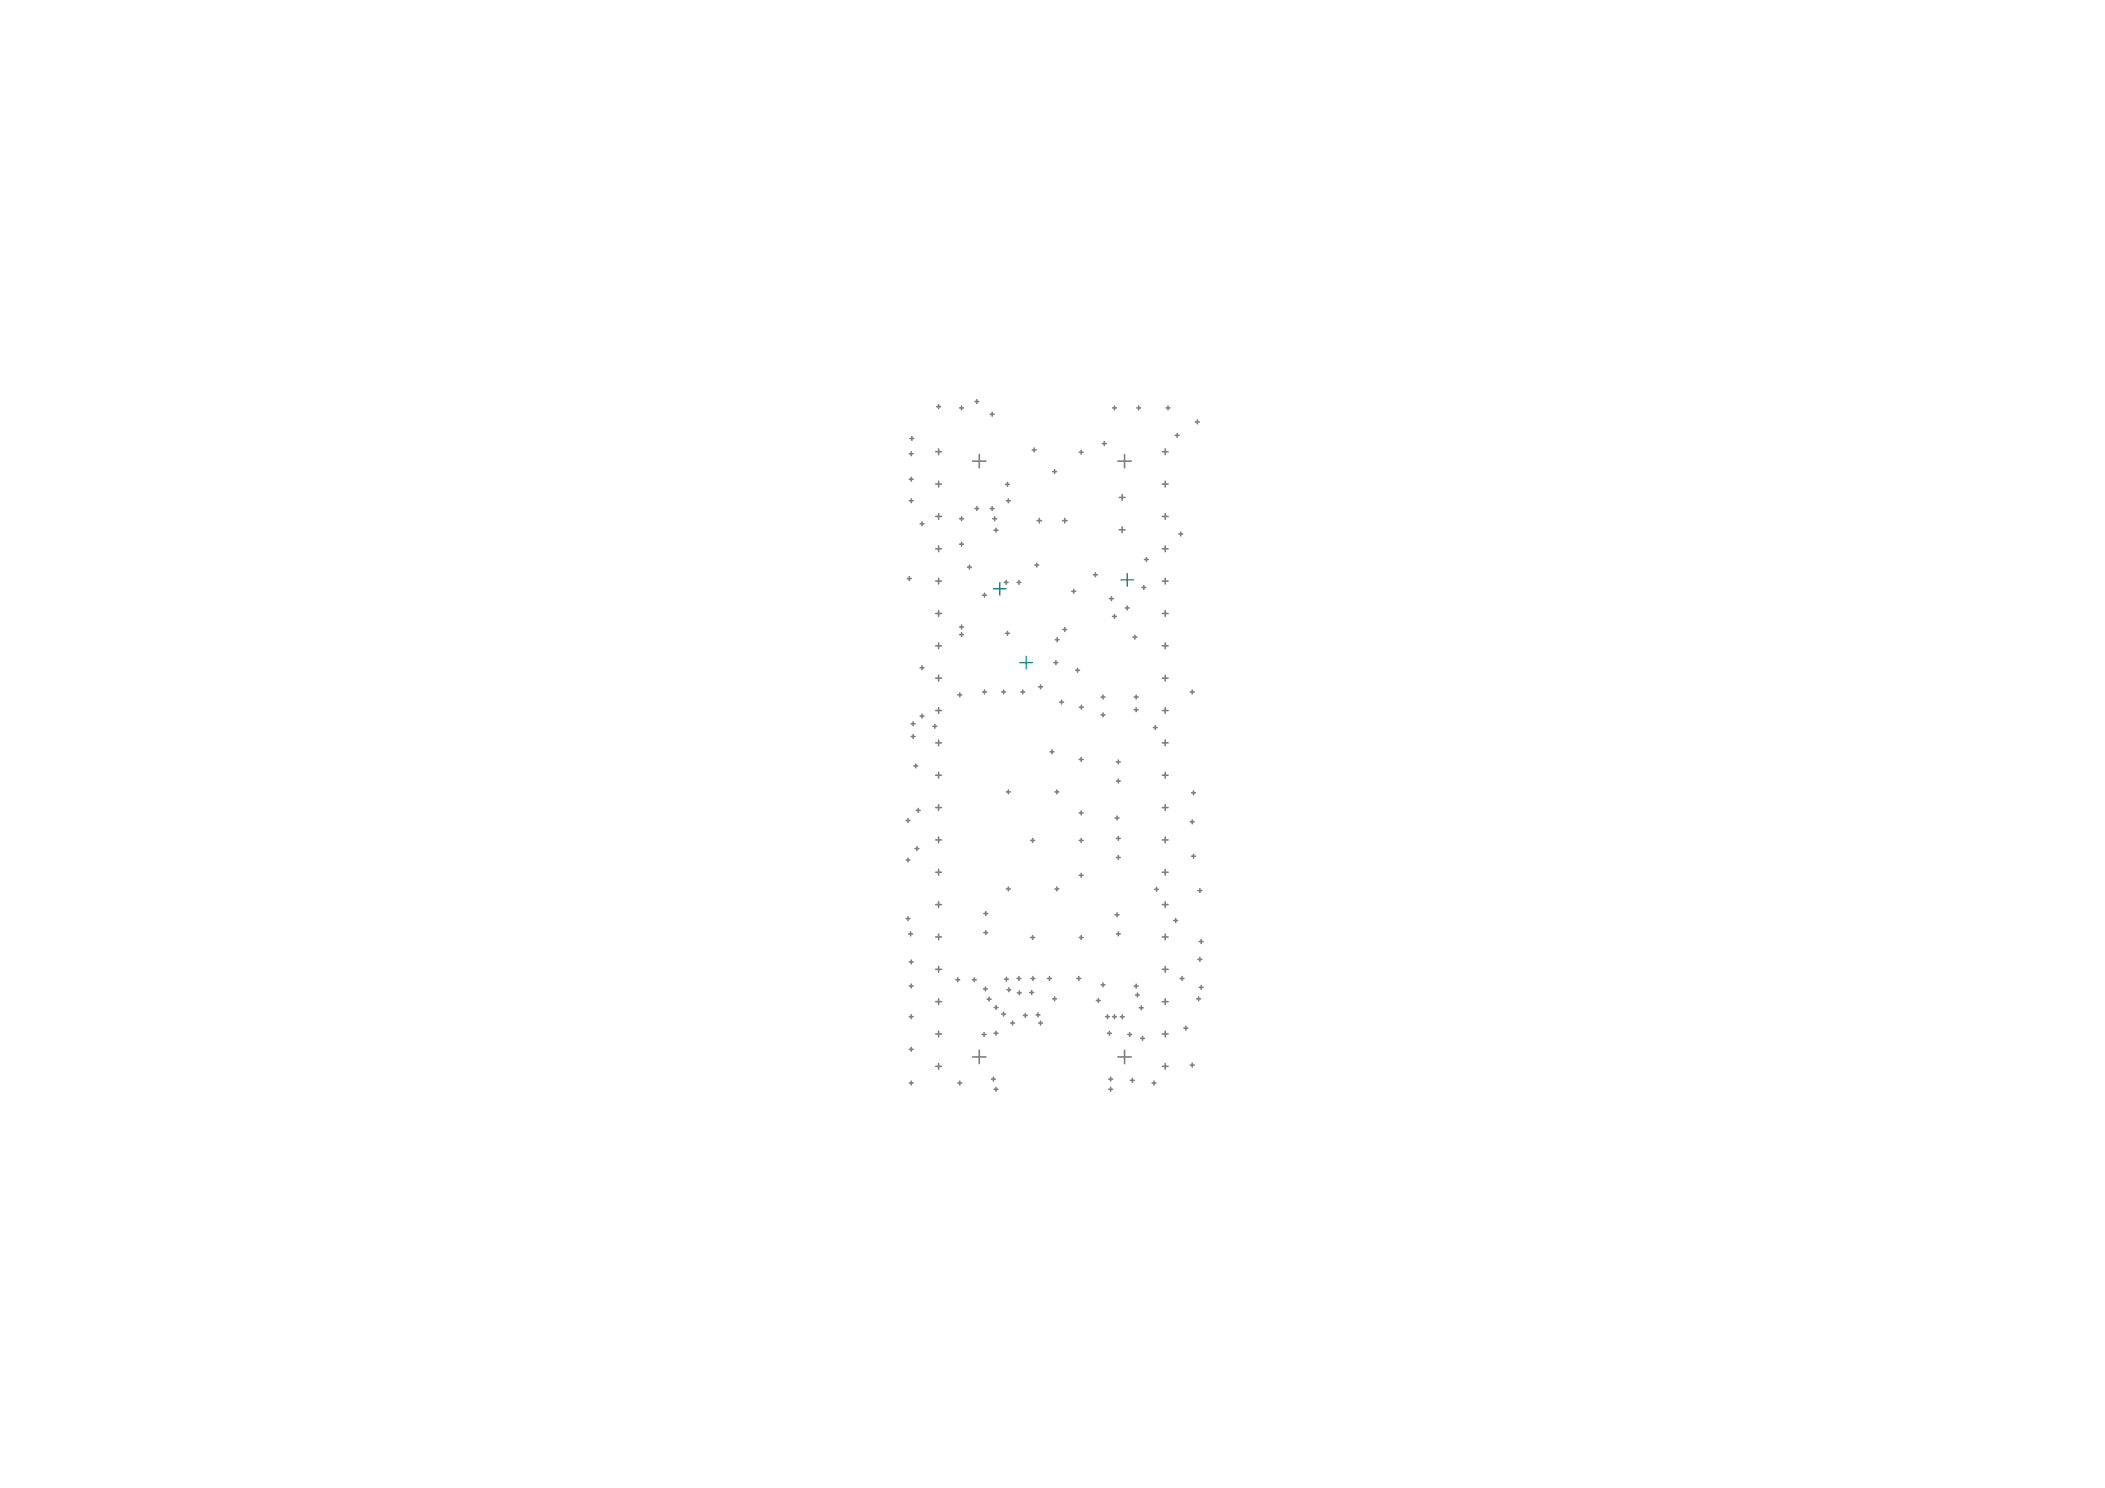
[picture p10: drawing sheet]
<svg xmlns="http://www.w3.org/2000/svg" width="297mm" height="210mm" viewBox="0 0 297 210" stroke-linecap="round" stroke-linejoin="round" font-family="sans-serif">
<path d="M140.2 83.1h1.8M141.1 82.2v1.8M143.9 93.5h1.8M144.8 92.6v1.8M158.2 81.8h1.8M159.1 80.9v1.8" fill="none" stroke="#008080" stroke-width=".18"/>
<g fill="none" stroke="#808080" stroke-width=".23">
<path d="M132.2 57.4h.5M132.5 57.1v.5M135.4 57.5h.6M135.7 57.3v.5M137.6 56.6h.5M137.8 56.4v.5M139.7 58.4h.6M140 58.2v.5M157 57.5h.5M157.3 57.3v.5M160.4 57.5h.6M160.7 57.3v.5"/>
<path d="M164.6 57.5h.5M164.8 57.3v.5M168.7 59.5h.5M169 59.2v.6M128.3 70.6h.6M128.3 64h.6M128.3 67.6h.6M128.4 61.9h.5M128.6 63.7v.6M128.6 67.3v.6M128.6 70.4v.5M128.7 61.6v.5"/>
<path d="M129.8 73.9h.6M130.1 73.6v.6M132 77.4h.9M132 72.8h.9M132 68.3h.9M132 63.7h.9M132.4 63.3v.8M132.4 67.9v.8M132.4 72.4v.9M132.4 77v.8M135.4 76.8h.6M135.4 73.2h.6"/>
<path d="M135.7 72.9v.5M135.7 76.5v.5M136.5 80h.6M136.8 79.7v.6M137.2 65.1h1.9M137.6 71.7h.5M137.8 71.5v.5M138.2 64.1v1.9M139.7 71.7h.6M140 71.5v.5M140.1 73.2h.5M140.3 74.8h.5"/>
<path d="M140.4 72.9v.5M140.5 74.5v.6M141.9 68.3h.5M142 70.6h.6M142.2 68.1v.5M142.3 70.4v.5M145.7 63.5h.5M145.9 63.2v.5M146 79.7h.6M146.3 79.4v.6M146.3 73.4h.7M146.7 73.1v.7"/>
<path d="M148.5 66.5h.6M148.8 66.3v.5M149.9 73.4h.7M150.3 73.1v.7M152.3 63.8h.5M152.6 63.5v.6M155.6 62.6h.5M155.8 62.3v.5M157.7 65.1h1.9M157.9 74.7h.9M157.9 70.2h.9M158.3 69.8v.8"/>
<path d="M158.3 74.3v.8M158.7 64.1v1.9M161.5 78.9h.5M161.8 78.7v.5M164 77.4h.8M164 72.8h.8M164 68.3h.8M164 63.7h.8M164.4 63.3v.8M164.4 67.9v.8M164.4 72.4v.9M164.4 77v.8"/>
<path d="M165.8 61.4h.6M166.1 61.1v.6M166.4 75.3h.5M166.6 75.1v.5M128 81.6h.6M128.3 81.3v.6M129.8 94.2h.6M130.1 93.9v.6M132 91.1h.9M132 95.7h.9M132 86.5h.9M132 82h.9"/>
<path d="M132.4 81.6v.8M132.4 86.1v.8M132.4 90.7v.8M132.4 95.3v.8M132.4 99.8v.8M135.2 98h.5M135.4 88.4h.6M135.4 89.5h.6M135.4 97.7v.6M135.7 88.2v.5M135.7 89.3v.5M138.7 84h.5"/>
<path d="M138.7 97.6h.5M138.9 83.7v.5M138.9 97.3v.6M141.4 97.6h.5M141.6 97.3v.6M141.7 82.2h.6M141.9 89.3h.5M142 81.9v.5M142.2 89.1v.5M143.5 82.2h.6M143.8 81.9v.5M144.1 97.6h.5"/>
<path d="M144.3 97.3v.6M146.6 96.9h.5M146.8 96.6v.6M148.7 93.5h.6M148.9 90.2h.5M149 93.2v.5M149.2 90v.5M149.5 99h.6M149.8 98.8v.5M150 88.8h.5M150.3 88.5v.6M151.2 83.4h.6"/>
<path d="M151.5 83.1v.6M151.8 94.6h.5M152.1 94.3v.5M152.3 99.8h.6M152.6 99.5v.5M154.3 81.1h.5M154.6 80.8v.5M155.4 98.3h.5M155.6 98.1v.5M156.6 84.4h.5M156.8 84.2v.5M157 87h.5"/>
<path d="M157.3 86.7v.5M158.8 85.8h.5M159.1 85.5v.5M159.9 89.9h.5M160.1 98.3h.5M160.1 89.6v.6M160.3 98.1v.5M160.3 99.9v.5M161.1 82.9h.6M161.4 82.6v.5M164 91.1h.8M164 95.7h.8"/>
<path d="M164 86.5h.8M164 82h.8M164.4 81.6v.8M164.4 86.1v.8M164.4 90.7v.8M164.4 95.3v.8M164.4 99.8v.8M168 97.6h.5M168.2 97.3v.6M127.9 115.8h.5M128.1 115.5v.5M128.6 103.9h.5"/>
<path d="M128.6 102.1h.5M128.9 101.8v.6M128.9 103.6v.6M129 108h.5M129.1 119.7h.6M129.2 107.8v.5M129.3 114.3h.5M129.4 119.4v.6M129.6 114v.6M129.8 101h.6M130.1 100.7v.6M131.6 102.5h.6"/>
<path d="M131.9 102.2v.5M132 118.5h.9M132 113.9h.9M132 100.2h.9M132 104.8h.9M132 109.4h.9M132.4 104.4v.8M132.4 109v.8M132.4 113.5v.8M132.4 118.1v.8M142 111.7h.6M142.3 111.4v.6"/>
<path d="M145.4 118.6h.6M145.7 118.3v.5M148.2 106h.5M148.5 105.8v.5M148.9 111.7h.5M149.1 111.4v.6M152.3 118.6h.5M152.3 114.7h.5M152.3 107.1h.5M152.6 106.9v.5M152.6 114.4v.5M152.6 118.3v.5"/>
<path d="M155.4 100.8h.5M155.6 100.6v.5M157.4 115.4h.5M157.5 107.5h.6M157.5 118.3h.6M157.5 110.2h.6M157.6 115.1v.6M157.8 107.2v.6M157.8 109.9v.6M157.8 118v.5M160.1 100.1h.5M162.8 102.6h.5"/>
<path d="M163 102.4v.5M164 118.5h.8M164 113.9h.8M164 100.2h.8M164 104.8h.8M164 109.4h.8M164.4 104.4v.8M164.4 109v.8M164.4 113.5v.8M164.4 118.1v.8M168 115.9h.5M168.1 111.8h.6"/>
<path d="M168.2 115.7v.5M168.4 111.6v.5M127.9 121.3h.5M127.9 129.6h.5M128.1 121.1v.5M128.1 129.3v.6M128.2 131.7h.6M128.3 139.1h.6M128.3 135.7h.6M128.5 131.5v.5M128.6 135.4v.6M128.6 138.8v.6"/>
<path d="M132 136.7h.9M132 132.2h.9M132 123h.9M132 127.6h.9M132.4 122.6v.8M132.4 127.2v.8M132.4 131.8v.8M132.4 136.3v.8M134.9 138.2h.5M135.1 137.9v.6M137.2 138.2h.6M137.5 137.9v.6"/>
<path d="M138.8 139.5h.5M138.8 131.6h.6M138.8 128.9h.6M139.1 139.2v.6M139.1 128.6v.5M139.1 131.3v.5M141.7 138.1h.6M142 137.9v.5M142 125.4h.6M142.1 139.6h.5M142.3 125.1v.6M142.4 139.4v.5"/>
<path d="M143.5 138h.6M143.8 137.8v.5M143.8 139.8v.5M145.4 132.2h.6M145.5 138h.5M145.6 139.7v.6M145.7 132v.5M145.8 137.8v.5M147.8 138h.6M148.1 137.8v.5M148.9 125.4h.5M149.1 125.1v.6"/>
<path d="M152 138h.5M152.2 137.8v.5M152.3 132.2h.5M152.3 123.5h.5M152.6 123.2v.5M152.6 132v.5M155.4 138.9h.5M155.6 138.7v.5M157.4 129h.5M157.5 131.7h.6M157.5 121h.6M157.6 128.8v.5"/>
<path d="M157.8 120.7v.5M157.8 131.5v.5M160.1 139.1h.5M160.3 138.8v.6M162.9 125.5h.6M163.2 125.2v.5M164 136.7h.8M164 132.2h.8M164 123h.8M164 127.6h.8M164.4 122.6v.8M164.4 127.2v.8"/>
<path d="M164.4 131.8v.8M164.4 136.3v.8M165.6 129.9h.6M165.9 129.6v.5M166.5 138h.6M166.8 137.8v.5M168.1 120.8h.6M168.4 120.5v.6M169 135.3h.6M169 125.6h.6M169.2 139.3h.6M169.2 132.8h.6"/>
<path d="M169.3 125.4v.5M169.3 135.1v.5M169.5 132.5v.6M169.5 139v.6M128.3 152.8h.6M128.3 148h.6M128.3 143.4h.6M128.6 143.1v.6M128.6 147.8v.5M128.6 152.5v.5M132 145.9h.9M132 141.3h.9"/>
<path d="M132 150.4h.9M132.4 140.9v.8M132.4 145.5v.8M132.4 150v.8M135.2 152.8h.5M135.4 152.5v.5M137.2 149.1h1.9M138.2 148.2v1.8M138.6 145.9h.5M138.9 145.7v.5M139.3 140.9h.5M139.6 140.7v.5"/>
<path d="M139.9 152.2h.6M140.2 152v.5M140.3 145.8h.5M140.3 153.7h.5M140.3 142.1h.5M140.5 145.5v.5M140.5 153.4v.5M140.6 141.9v.5M141.4 143.1h.5M141.6 142.8v.5M142.6 144.3h.6M142.9 144v.6"/>
<path d="M143.6 140.1h.5M144.4 143.2h.5M144.7 143v.5M145.3 140h.5M146.2 143.2h.5M146.5 142.9v.5M146.6 144.3h.5M146.8 144v.6M148.5 140.9h.6M148.8 140.6v.6M154.7 141.1h.6M155 140.9v.5"/>
<path d="M156 143.4h.5M156.3 145.8h.5M156.3 143.1v.6M156.5 152.2h.5M156.5 153.7h.5M156.5 145.5v.5M156.7 152v.5M156.7 153.4v.5M157 143.4h.5M157.3 143.1v.6M157.7 149.1h1.9M158.1 143.4h.5"/>
<path d="M158.4 143.2v.5M158.7 148.2v1.8M159.1 145.9h.6M159.4 145.7v.5M159.5 152.4h.6M159.8 152.1v.6M160.2 140.4h.6M160.5 140.1v.5M160.8 142.2h.5M161 146.5h.5M161 141.9v.5M161.2 146.2v.5"/>
<path d="M162.6 152.8h.5M162.8 152.5v.5M164 145.9h.8M164 141.3h.8M164 150.4h.8M164.4 140.9v.8M164.4 145.5v.8M164.4 150v.8M167.1 145h.5M167.3 144.8v.5M168 150.2h.5M168.2 150v.5"/>
<path d="M168.9 140.9h.5M169.1 140.6v.6"/>
</g>
</svg>
